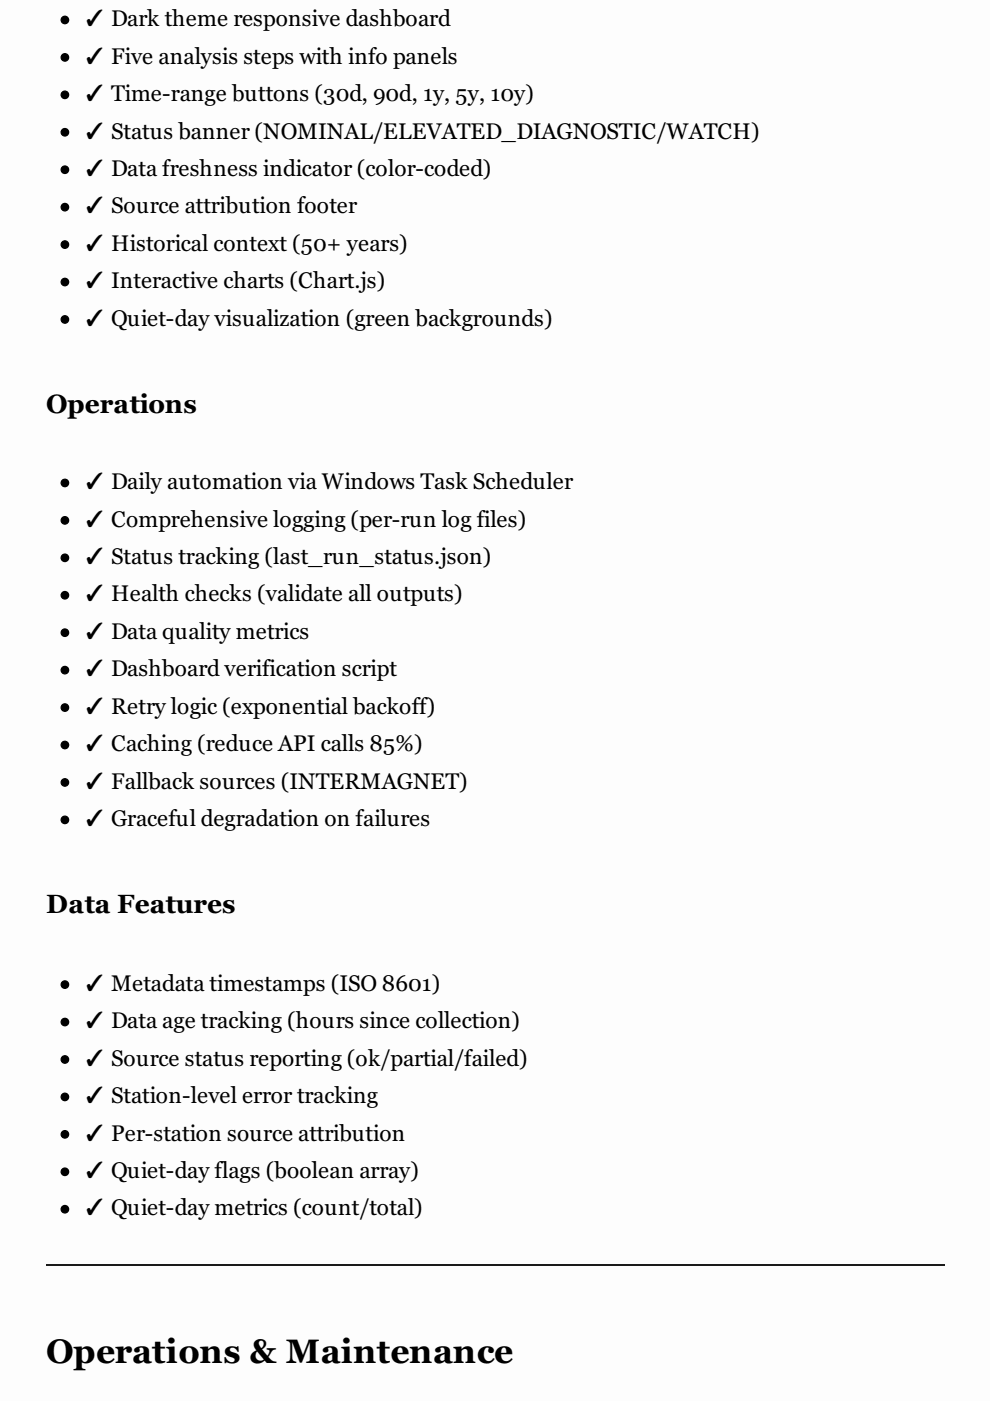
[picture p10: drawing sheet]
<svg xmlns="http://www.w3.org/2000/svg" width="210mm" height="297mm" viewBox="0 0 210 297" stroke-linecap="round" stroke-linejoin="round" font-family="sans-serif">
<defs><g id="words">
<text font-size="7.1" x="9.8" y="288.9">Operations &amp; Maintenance</text>
<g font-size="5.6">
<text x="9.8" y="87.6">Operations</text>
<text x="9.8" y="193.7">Data Features</text>
</g>
<g font-size="4.8">
<text x="17.7" y="5.6">✓ Dark theme responsive dashboard</text>
<text x="17.7" y="13.5">✓ Five analysis steps with info panels</text>
<text x="17.7" y="21.4">✓ Time-range buttons (30d, 90d, 1y, 5y, 10y)</text>
<text x="17.7" y="29.4">✓ Status banner (NOMINAL/ELEVATED_DIAGNOSTIC/WATCH)</text>
<text x="17.7" y="37.3">✓ Data freshness indicator (color-coded)</text>
<text x="17.7" y="45.2">✓ Source attribution footer</text>
<text x="17.7" y="53.2">✓ Historical context (50+ years)</text>
<text x="17.7" y="61.1">✓ Interactive charts (Chart.js)</text>
<text x="17.7" y="69.1">✓ Quiet-day visualization (green backgrounds)</text>
<text x="17.7" y="103.7">✓ Daily automation via Windows Task Scheduler</text>
<text x="17.7" y="111.7">✓ Comprehensive logging (per-run log files)</text>
<text x="17.7" y="119.6">✓ Status tracking (last_run_status.json)</text>
<text x="17.7" y="127.5">✓ Health checks (validate all outputs)</text>
<text x="17.7" y="135.5">✓ Data quality metrics</text>
<text x="17.7" y="143.4">✓ Dashboard verification script</text>
<text x="17.7" y="151.3">✓ Retry logic (exponential backoff)</text>
<text x="17.7" y="159.3">✓ Caching (reduce API calls 85%)</text>
<text x="17.7" y="167.2">✓ Fallback sources (INTERMAGNET)</text>
<text x="17.7" y="175.2">✓ Graceful degradation on failures</text>
<text x="17.7" y="210.1">✓ Metadata timestamps (ISO 8601)</text>
<text x="17.7" y="218">✓ Data age tracking (hours since collection)</text>
<text x="17.7" y="226">✓ Source status reporting (ok/partial/failed)</text>
<text x="17.7" y="233.9">✓ Station-level error tracking</text>
<text x="17.7" y="241.8">✓ Per-station source attribution</text>
<text x="17.7" y="249.8">✓ Quiet-day flags (boolean array)</text>
<text x="17.7" y="257.7">✓ Quiet-day metrics (count/total)</text>
</g>
</g></defs>
<path d="M0 0h209.8v296.9h-209.8z" fill="#fdfdfd"/>
<path d="M9.8 268.2h190.5" fill="none" stroke="#1a1a1a" stroke-width=".26"/>
<g fill="#000" stroke="#000" stroke-width=".26">
<circle cx="13.8" cy="12.2" r=".79"/>
<circle cx="13.8" cy="4.2" r=".79"/>
<circle cx="13.8" cy="36" r=".79"/>
<circle cx="13.8" cy="28" r=".79"/>
<circle cx="13.8" cy="20.1" r=".79"/>
<circle cx="13.8" cy="51.9" r=".79"/>
<circle cx="13.8" cy="43.9" r=".79"/>
<circle cx="13.8" cy="59.8" r=".79"/>
<circle cx="13.8" cy="67.7" r=".79"/>
<circle cx="13.8" cy="118.3" r=".79"/>
<circle cx="13.8" cy="102.4" r=".79"/>
<circle cx="13.8" cy="110.3" r=".79"/>
<circle cx="13.8" cy="134.1" r=".79"/>
<circle cx="13.8" cy="126.2" r=".79"/>
<circle cx="13.8" cy="150" r=".79"/>
<circle cx="13.8" cy="158" r=".79"/>
<circle cx="13.8" cy="142.1" r=".79"/>
<circle cx="13.8" cy="165.9" r=".79"/>
<circle cx="13.8" cy="173.8" r=".79"/>
<circle cx="13.8" cy="216.7" r=".79"/>
<circle cx="13.8" cy="208.8" r=".79"/>
<circle cx="13.8" cy="232.6" r=".79"/>
<circle cx="13.8" cy="224.6" r=".79"/>
<circle cx="13.8" cy="240.5" r=".79"/>
<circle cx="13.8" cy="248.4" r=".79"/>
<circle cx="13.8" cy="256.4" r=".79"/>
</g>
<use href="#words"/>
</svg>
